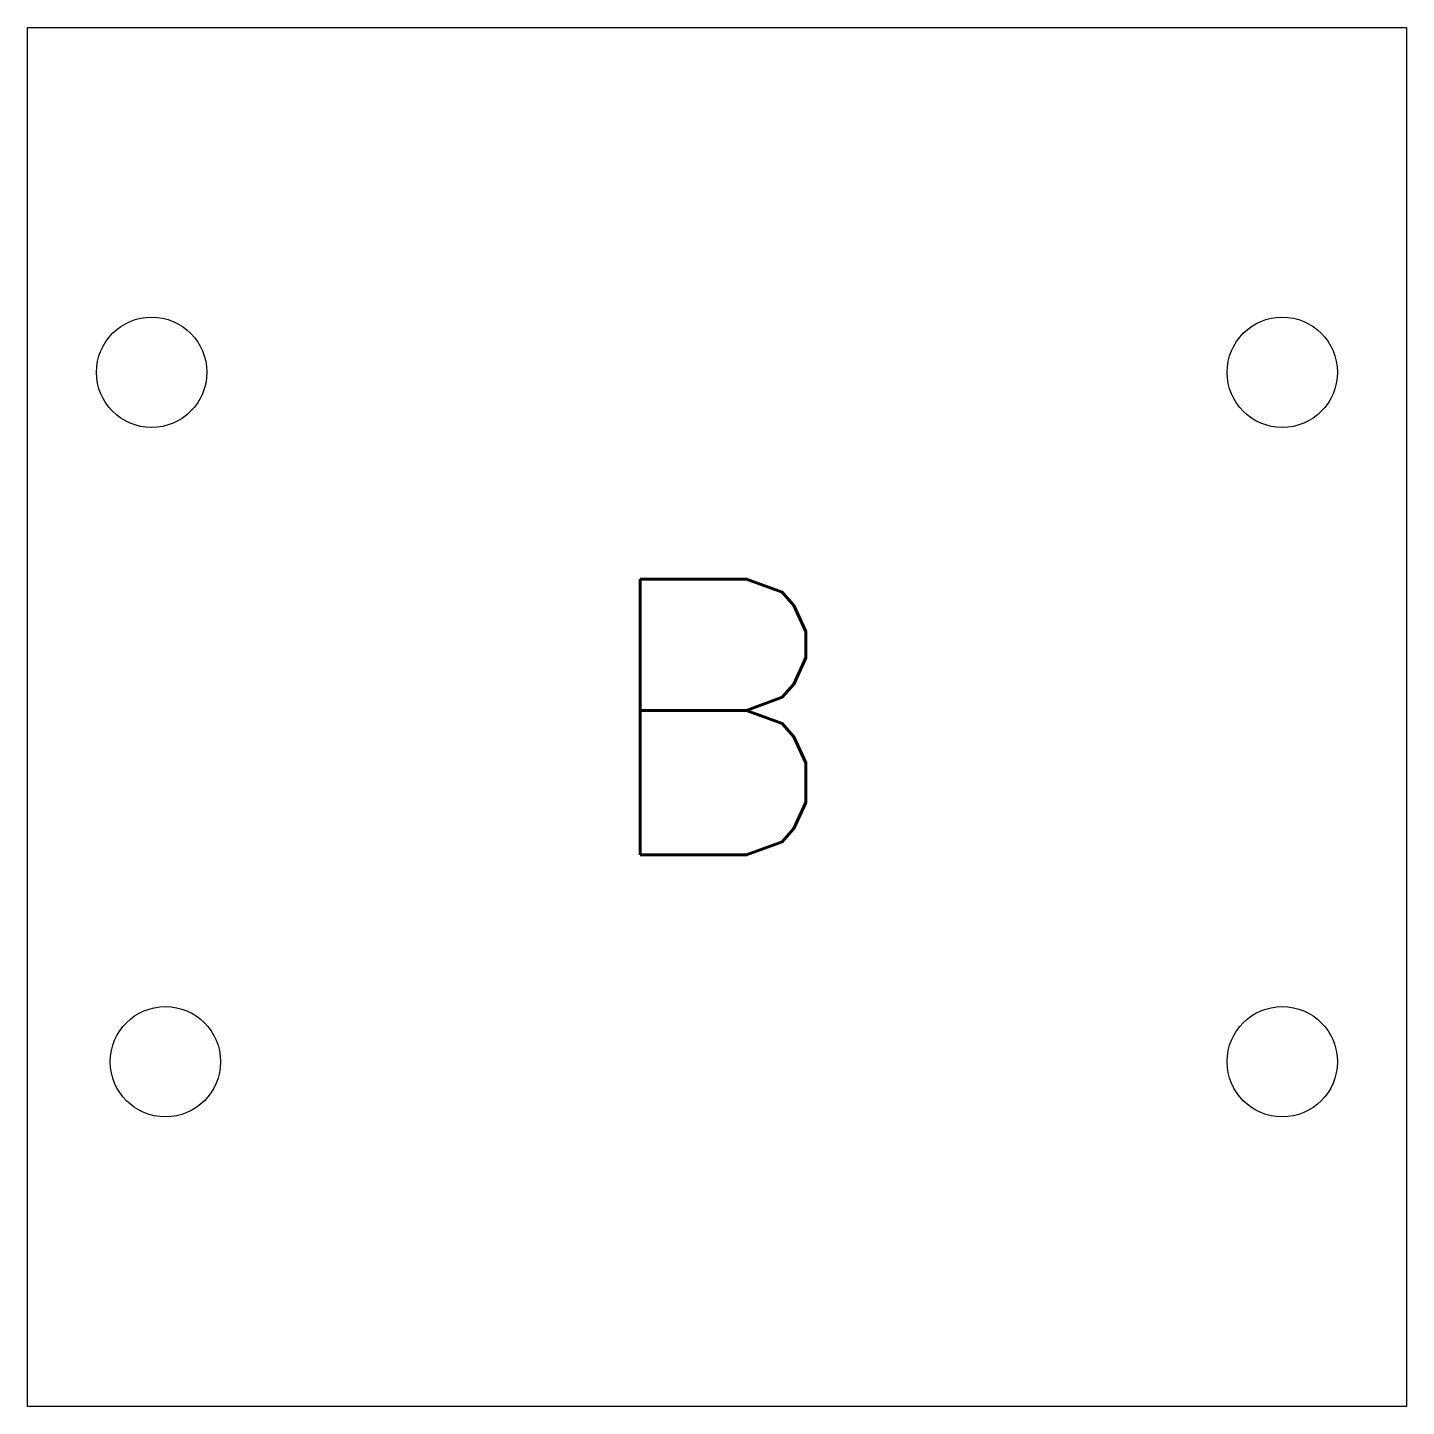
# Model space of a CAD drawing. Extents: x 69.2 to 79.2, y 225.4 to 235.4.
import ezdxf
from ezdxf.enums import TextEntityAlignment as Align

# ---------------------------------------------------------------- set-up
doc = ezdxf.new("R2010")
doc.units = 0
doc.header["$MEASUREMENT"] = 0
doc.layers.get('0').update_dxf_attribs({"linetype": 'CONTINUOUS'})
doc.styles.add('ROMANS', font='romans')

msp = doc.modelspace()

# ---------------------------------------------------------------- linework, layer by layer
at = {"color": 3}
msp.add_lwpolyline([(69.233, 235.446), (79.232, 235.446), (79.232, 225.446), (69.233, 225.446)], close=True, dxfattribs=at)
at = {"color": 1}
for centre in [(70.133, 232.946), (78.332, 232.946), (70.233, 227.946), (78.332, 227.946)]:
    msp.add_circle(centre, 0.4, dxfattribs=at)

# ---------------------------------------------------------------- texts
at = {"color": 7, "lineweight": -3, "style": 'ROMANS'}
msp.add_attdef('B', text='', height=2, dxfattribs=at).set_placement((74.233, 230.446), align=Align.MIDDLE_CENTER)

doc.saveas('drawing.dxf')
